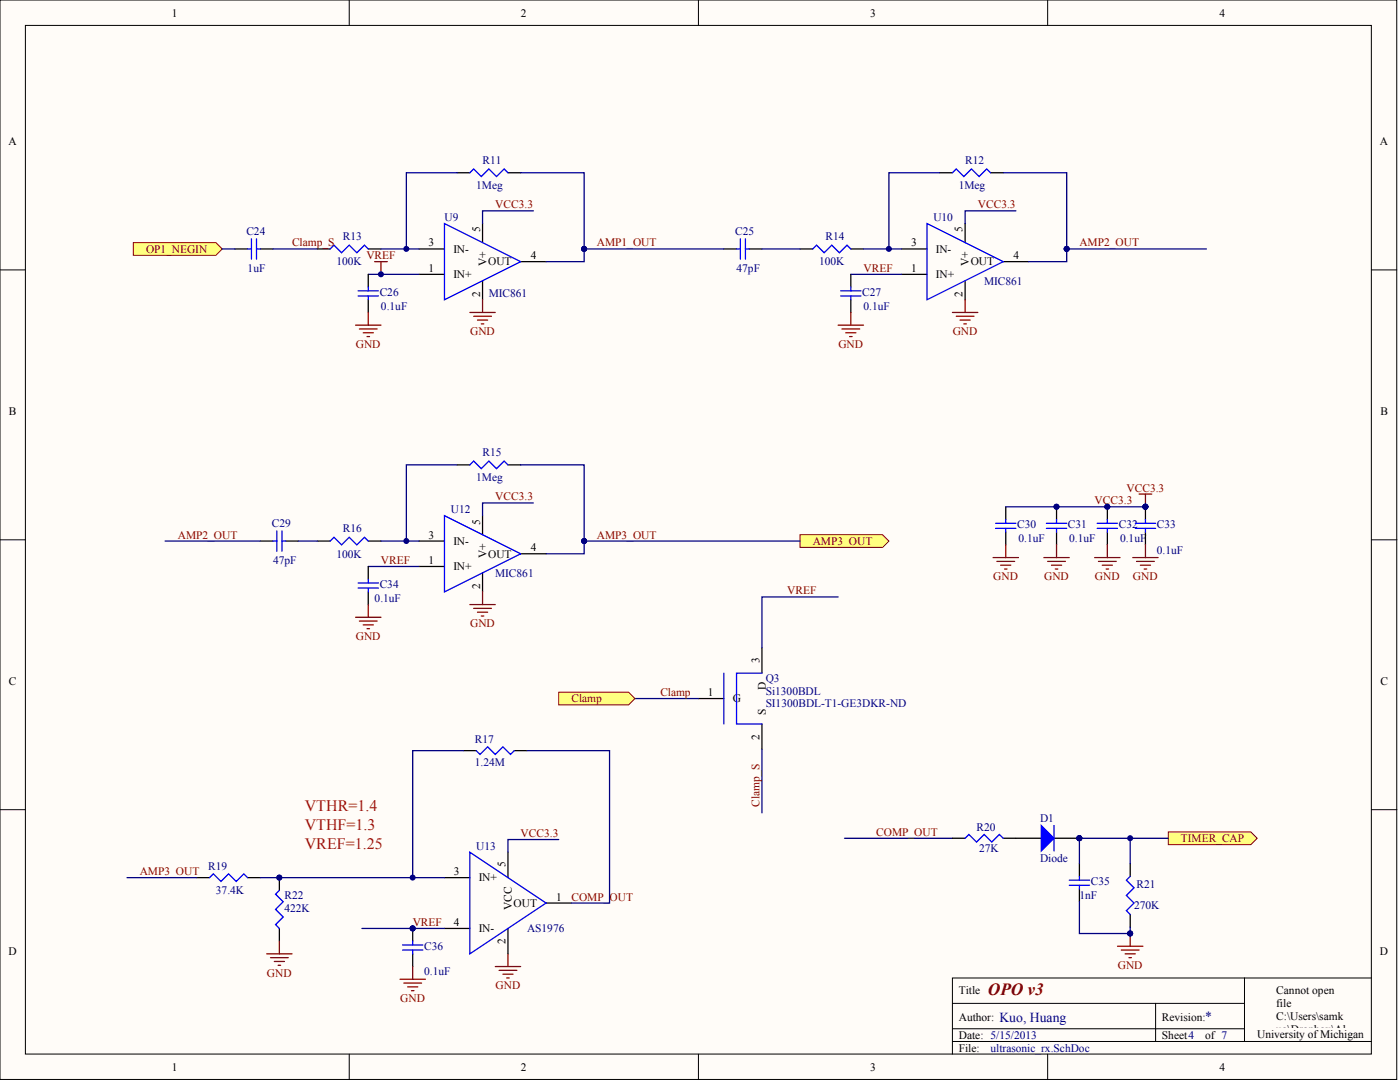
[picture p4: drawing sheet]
<svg xmlns="http://www.w3.org/2000/svg" width="465mm" height="360mm" viewBox="0 0 465 360" stroke-linecap="round" stroke-linejoin="round" font-family="sans-serif">
<defs><g id="words">
<text font-size="5.7" fill="#800000" x="328.1" y="330.2">OPO v3</text>
<g font-size="5.3" fill="#f00">
<text x="101.2" y="269.1">VTHR=1.4</text>
<text x="101.2" y="275.5">VTHF=1.3</text>
<text x="101.2" y="281.8">VREF=1.25</text>
</g>
<g font-size="4.6" fill="#000080">
<text x="331.9" y="339.3">Kuo, Huang</text>
<text x="400.2" y="338.9">*</text>
</g>
<g font-size="3.8">
<text x="57" y="5.5">1</text>
<text x="173" y="5.5">2</text>
<text x="289" y="5.5">3</text>
<text x="405" y="5.5">4</text>
<text x="2.8" y="48.2">A</text>
<text x="458.3" y="48.2">A</text>
<text x="159.4" y="77.2" transform="rotate(-90 159.4 77.2)">5</text>
<text x="319.7" y="77.2" transform="rotate(-90 319.7 77.2)">5</text>
<text x="142.3" y="81.8">3</text>
<text x="150.6" y="83.9">IN-</text>
<text x="302.6" y="81.8">3</text>
<text x="310.8" y="83.9">IN-</text>
<text x="161.5" y="88.4" transform="rotate(-90 161.5 88.4)">V+</text>
<text x="162.1" y="88.1">OUT</text>
<text x="176.3" y="86">4</text>
<text x="321.8" y="88.4" transform="rotate(-90 321.8 88.4)">V+</text>
<text x="322.4" y="88.1">OUT</text>
<text x="336.6" y="86">4</text>
<text x="142.3" y="90.2">1</text>
<text x="150.6" y="92.3">IN+</text>
<text x="302.6" y="90.2">1</text>
<text x="310.8" y="92.3">IN+</text>
<text x="159.4" y="98.5" transform="rotate(-90 159.4 98.5)">2</text>
<text x="319.7" y="98.5" transform="rotate(-90 319.7 98.5)">2</text>
<text x="3" y="137.8">B</text>
<text x="458.4" y="137.8">B</text>
<text x="142.3" y="178.8">3</text>
<text x="159.4" y="174.1" transform="rotate(-90 159.4 174.1)">5</text>
<text x="150.6" y="180.9">IN-</text>
<text x="161.5" y="185.4" transform="rotate(-90 161.5 185.4)">V+</text>
<text x="162.1" y="185.1">OUT</text>
<text x="176.3" y="183">4</text>
<text x="142.3" y="187.2">1</text>
<text x="150.6" y="189.3">IN+</text>
<text x="159.4" y="195.4" transform="rotate(-90 159.4 195.4)">2</text>
<text x="252.2" y="220.1" transform="rotate(-90 252.2 220.1)">3</text>
<text x="3" y="227.4">C</text>
<text x="458.4" y="227.4">C</text>
<text x="235.1" y="231.1">1</text>
<text x="243.3" y="233.2">G</text>
<text x="254.3" y="229.2" transform="rotate(-90 254.3 229.2)">D</text>
<text x="254.3" y="237.4" transform="rotate(-90 254.3 237.4)">S</text>
<text x="252.2" y="245.6" transform="rotate(-90 252.2 245.6)">2</text>
<text x="167.9" y="288" transform="rotate(-90 167.9 288)">5</text>
<text x="150.8" y="290.5">3</text>
<text x="159" y="292.6">IN+</text>
<text x="184.7" y="298.9">1</text>
<text x="170" y="302.1" transform="rotate(-90 170 302.1)">VCC</text>
<text x="170.6" y="301">OUT</text>
<text x="150.8" y="307.4">4</text>
<text x="159" y="309.5">IN-</text>
<text x="2.8" y="317">D</text>
<text x="167.9" y="313.5" transform="rotate(-90 167.9 313.5)">2</text>
<text x="458.3" y="317">D</text>
<text x="318.4" y="330.1">Title</text>
<text x="423.9" y="330.1">Cannot open</text>
<text x="423.9" y="334.4">file</text>
<text x="318.4" y="339">Author:</text>
<text x="385.9" y="339">Revision:</text>
<text x="423.9" y="338.6">C:\Users\samk</text>
<text x="318.4" y="344.9">Date: 5/15/2013</text>
<text x="385.9" y="344.9">Sheet4</text>
<text x="400.2" y="344.9">of 7</text>
<text x="417.5" y="344.5">University ofMichigan</text>
<text x="423.9" y="342.8">uo\Dropbox\Al</text>
<text x="423.9" y="347">tium_YeSheng</text>
<text x="318.4" y="349.1">File:</text>
<text x="423.9" y="351.2">\Sch</text>
<text x="57" y="355.4">1</text>
<text x="173" y="355.4">2</text>
<text x="289" y="355.4">3</text>
<text x="405" y="355.4">4</text>
<text x="423.9" y="359.7">h_logo.tif</text>
</g>
<g font-size="3.8" fill="#000080">
<text x="160.3" y="54.4">R11</text>
<text x="320.5" y="54.4">R12</text>
<text x="158.2" y="62.8">1Meg</text>
<text x="318.4" y="62.8">1Meg</text>
<text x="147.6" y="73.4">U9</text>
<text x="310" y="73.4">U10</text>
<text x="81.8" y="78">C24</text>
<text x="113.9" y="79.7">R13</text>
<text x="244.2" y="78">C25</text>
<text x="274.1" y="79.7">R14</text>
<text x="111.8" y="88.1">100K</text>
<text x="272" y="88.1">100K</text>
<text x="82.2" y="90.2">1uF</text>
<text x="244.6" y="90.2">47pF</text>
<text x="326.9" y="94.5">MIC861</text>
<text x="126.1" y="98.2">C26</text>
<text x="162.4" y="98.7">MIC861</text>
<text x="286.4" y="98.2">C27</text>
<text x="126.5" y="102.9">0.1uF</text>
<text x="286.8" y="102.9">0.1uF</text>
<text x="160.3" y="151.4">R15</text>
<text x="158.2" y="159.8">1Meg</text>
<text x="149.7" y="170.3">U12</text>
<text x="90.3" y="175">C29</text>
<text x="113.9" y="176.7">R16</text>
<text x="337.8" y="175.4">C30</text>
<text x="354.7" y="175.4">C31</text>
<text x="371.6" y="175.4">C32</text>
<text x="384.2" y="175.4">C33</text>
<text x="111.8" y="185.1">100K</text>
<text x="338.2" y="180">0.1uF</text>
<text x="355.1" y="180">0.1uF</text>
<text x="372" y="180">0.1uF</text>
<text x="384.2" y="183.8">0.1uF</text>
<text x="90.7" y="187.2">47pF</text>
<text x="164.5" y="191.4">MIC861</text>
<text x="126.1" y="195.2">C34</text>
<text x="124.4" y="199.9">0.1uF</text>
<text x="254.3" y="226.4">Q3</text>
<text x="254.3" y="230.6">Si1300BDL</text>
<text x="254.3" y="234.9">SI1300BDL-T1-GE3DKR-ND</text>
<text x="157.7" y="246.7">R17</text>
<text x="157.7" y="254.2">1.24M</text>
<text x="324.3" y="275.8">R20</text>
<text x="345.4" y="272.8">D1</text>
<text x="158.2" y="282.1">U13</text>
<text x="325.2" y="282.9">27K</text>
<text x="345.4" y="286.3">Diode</text>
<text x="69.2" y="288.8">R19</text>
<text x="362.3" y="293.9">C35</text>
<text x="71.7" y="296.8">37.4K</text>
<text x="94.5" y="298.5">R22</text>
<text x="358.5" y="298.5">1nF</text>
<text x="377.5" y="294.7">R21</text>
<text x="94.5" y="302.7">422K</text>
<text x="376.6" y="301.9">270K</text>
<text x="175" y="309.5">AS1976</text>
<text x="140.9" y="315.4">C36</text>
<text x="140.9" y="323.8">0.1uF</text>
<text x="329" y="349.1">ultrasonic_rx.SchDoc</text>
</g>
<g font-size="3.8" fill="#800000">
<text x="164.5" y="69.2">VCC3.3</text>
<text x="324.7" y="69.2">VCC3.3</text>
<text x="48.5" y="83.9">OP1_NEGIN</text>
<text x="97" y="81.8">Clamp_S</text>
<text x="198.2" y="81.8">AMP1_OUT</text>
<text x="358.5" y="81.8">AMP2_OUT</text>
<text x="121.7" y="86">VREF</text>
<text x="286.8" y="90.2">VREF</text>
<text x="156.1" y="111.3">GND</text>
<text x="316.4" y="111.3">GND</text>
<text x="118.2" y="115.5">GND</text>
<text x="278.4" y="115.5">GND</text>
<text x="164.5" y="166.1">VCC3.3</text>
<text x="363.5" y="167.4">VCC3.3</text>
<text x="374.1" y="163.2">VCC3.3</text>
<text x="59" y="178.8">AMP2_OUT</text>
<text x="198.2" y="178.8">AMP3_OUT</text>
<text x="269.9" y="180.9">AMP3_OUT</text>
<text x="126.5" y="187.2">VREF</text>
<text x="261.5" y="197.3">VREF</text>
<text x="329.9" y="192.7">GND</text>
<text x="346.8" y="192.7">GND</text>
<text x="363.6" y="192.7">GND</text>
<text x="376.3" y="192.7">GND</text>
<text x="156.1" y="208.3">GND</text>
<text x="118.2" y="212.5">GND</text>
<text x="189.8" y="233.2">Clamp</text>
<text x="219.3" y="231.1">Clamp</text>
<text x="252.2" y="267.7" transform="rotate(-90 252.2 267.7)">Clamp_S</text>
<text x="172.9" y="277.9">VCC3.3</text>
<text x="291" y="277.4">COMP_OUT</text>
<text x="392.2" y="279.5">TIMER_CAP</text>
<text x="46.4" y="290.5">AMP3_OUT</text>
<text x="189.8" y="298.9">COMP_OUT</text>
<text x="137.1" y="307.4">VREF</text>
<text x="371.2" y="321.7">GND</text>
<text x="88.7" y="324.2">GND</text>
<text x="164.6" y="328.5">GND</text>
<text x="132.9" y="332.7">GND</text>
</g>
</g></defs>
<g fill="#fffcf8" stroke="#000" stroke-width=".33">
<path d="M0 0h463.9v358.3h-463.9z"/>
<path d="M8.4 8.4h447v341.5h-447z"/>
</g>
<g fill="none" stroke="#000" stroke-width=".33">
<path d="M116 0v8.4M232 0v8.4M347.9 0v8.4M0 89.6h8.4M455.5 89.6h8.4M0 179.2h8.4M455.5 179.2h8.4M0 268.8h8.4M455.5 268.8h8.4M316.3 333.1h97M383.8 333.1v12.6M413.3 324.7h-97v25.3"/>
<path d="M455.5 324.7h-42.2v21M116 350v8.4M232 350v8.4M316.3 345.7h139.2M316.3 341.5h97M347.9 350v8.4"/>
</g>
<g fill="none" stroke="#000" stroke-width=".42">
<path d="M151.8 57.3h4.2M168.7 57.3h4.2M312.1 57.3h4.2M329 57.3h4.2M160.3 74.2v6.3M320.5 74.2v6.3M78 82.6h4.2M86.5 82.6h4.2M105.4 82.6h4.3M122.3 82.6h4.2M122.3 91.1v4.2M122.3 99.5v4.2"/>
<path d="M139.2 91.1h8.4M139.2 82.6h8.4M160.3 93.2v6.3M172.9 86.9h8.5M265.7 82.6h4.2M282.6 82.6h4.2M282.6 91.1v4.2M282.6 99.5v4.2M299.4 91.1h8.5M299.4 82.6h8.5M320.5 93.2v6.3M333.2 86.9h8.4"/>
<path d="M151.8 154.3h4.2M168.7 154.3h4.2M105.4 179.6h4.3M122.3 179.6h4.2M139.2 179.6h8.4M160.3 171.2v6.3M334 168.2v4.3M334 176.7v4.2M350.9 168.2v4.3M350.9 176.7v4.2M367.8 168.2v4.3M367.8 176.7v4.2"/>
<path d="M380.4 168.2v4.3M380.4 176.7v4.2M122.3 188.1v4.2M122.3 196.5v4.2M139.2 188.1h8.4M160.3 190.2v6.3M172.9 183.8h8.5M316.3 278.3h4.2M333.2 278.3h4.2M147.6 291.4h8.4M168.7 282.9v8.5M181.4 299.8h8.4"/>
<path d="M137.1 308.2v4.2M137.1 316.6v4.3M147.6 308.2h8.4M168.7 308.2v8.4"/>
</g>
<g fill="none" stroke="#00f" stroke-width=".42">
<path d="M156 57.3l1.3-1.2 2.5 2.5 2.6-2.5 2.5 2.5 2.5-2.5 1.3 1.2M316.3 57.3l1.3-1.2 2.5 2.5 2.5-2.5 2.6 2.5 2.5-2.5 1.3 1.2M83.5 79.3v6.7M85.2 79.3v6.7M147.6 74.2l25.3 12.7-25.3 12.6zM307.9 74.2l25.3 12.7-25.3 12.6zM82.2 82.6h1.3M85.2 82.6h1.3M109.7 82.6l1.2-1.2 2.6 2.5 2.5-2.5 2.5 2.5 2.5-2.5 1.3 1.2M118.9 96.6h6.8M118.9 98.2h6.8M122.3 95.3v1.3"/>
<path d="M122.3 98.2v1.3M269.9 82.6l1.3-1.2 2.5 2.5 2.5-2.5 2.6 2.5 2.5-2.5 1.3 1.2M279.2 96.6h6.7M279.2 98.2h6.7M282.6 95.3v1.3M282.6 98.2v1.3M156 154.3l1.3-1.2 2.5 2.5 2.6-2.5 2.5 2.5 2.5-2.5 1.3 1.2M109.7 179.6l1.2-1.2 2.6 2.5 2.5-2.5 2.5 2.5 2.5-2.5 1.3 1.2M147.6 171.2l25.3 12.6-25.3 12.7zM330.7 173.7h6.7M330.7 175.4h6.7M334 172.5v1.2"/>
<path d="M334 175.4v1.3M347.5 173.7h6.8M347.5 175.4h6.8M350.9 172.5v1.2M350.9 175.4v1.3M364.4 173.7h6.7M364.4 175.4h6.7M367.8 172.5v1.2M367.8 175.4v1.3M377 173.7h6.8M377 175.4h6.8M380.4 172.5v1.2"/>
<path d="M380.4 175.4v1.3M118.9 193.5h6.8M118.9 195.2h6.8M122.3 192.3v1.2M122.3 195.2v1.3M320.5 278.3l1.3-1.3 2.5 2.5 2.6-2.5 2.5 2.5 2.5-2.5 1.3 1.3M156 282.9l25.4 16.9-25.4 16.8zM133.7 313.7h6.7M133.7 315.4h6.7M137.1 312.4v1.3M137.1 315.4v1.2"/>
</g>
<path d="M122.3 91.1h16.9M126.5 82.6h12.7M282.6 91.1h16.8M286.8 82.6h12.6M354.3 82.6h46.4M126.5 179.6h12.7M122.3 188.1h16.9M280.5 278.3h35.8" fill="none" stroke="#000080" stroke-width=".42"/>
<g fill="none" stroke="#800000" stroke-width=".42">
<path d="M124.4 86.9h4.2M126.5 86.9v4.2M160.3 99.5v4.2M320.5 99.5v4.2M118.1 107.9h8.4M119.4 109.2h5.9M120.6 110.5h3.4M121.9 111.7h.8M122.3 103.7v4.2M156 103.7h8.5M157.3 105h5.9M158.6 106.3h3.4"/>
<path d="M159.8 107.5h.9M278.4 107.9h8.4M279.6 109.2h5.9M280.9 110.5h3.4M282.2 111.7h.8M282.6 103.7v4.2M316.3 103.7h8.4M317.6 105h5.9M318.8 106.3h3.4M320.1 107.5h.9M378.3 164h4.2M380.4 164v4.2"/>
<path d="M160.3 196.5v4.2M329.8 185.1h8.4M331.1 186.4h5.9M332.3 187.6h3.4M333.6 188.9h.8M334 180.9v4.2M346.7 185.1h8.4M347.9 186.4h5.9M349.2 187.6h3.4M350.5 188.9h.8M350.9 180.9v4.2M363.5 185.1h8.5"/>
<path d="M364.8 186.4h5.9M366.1 187.6h3.4M367.3 188.9h.9M367.8 180.9v4.2M376.2 185.1h8.4M377.5 186.4h5.9M378.7 187.6h3.4M380 188.9h.8M380.4 180.9v4.2M118.1 204.9h8.4M119.4 206.2h5.9M120.6 207.4h3.4"/>
<path d="M121.9 208.7h.8M122.3 200.7v4.2M156 200.7h8.5M157.3 202h5.9M158.6 203.2h3.4M159.8 204.5h.9M168.7 316.6v4.3M132.9 325.1h8.4M134.1 326.3h5.9M135.4 327.6h3.4M136.6 328.9h.9M137.1 320.9v4.2"/>
<path d="M164.5 320.9h8.4M165.7 322.1h6M167 323.4h3.4M168.3 324.7h.8"/>
</g>
<g fill="#000080" stroke="#000080" stroke-width=".33">
<circle cx="126.5" cy="91.1" r=".82"/>
<circle cx="380.4" cy="168.2" r=".82"/>
<circle cx="350.9" cy="168.2" r=".82"/>
<circle cx="354.2" cy="82.6" r=".82"/>
<circle cx="367.7" cy="168.2" r=".82"/>
<circle cx="137" cy="308.2" r=".82"/>
</g>
<g fill="#ffff80" stroke="#800000" stroke-width=".33">
<path d="M388 276.2h27.4l2.1 2.1-2.1 2.1h-27.4z" fill-rule="evenodd"/>
<path d="M44.3 80.5h27.4l2.1 2.1-2.1 2.2h-27.4z" fill-rule="evenodd"/>
</g>
<path d="M153.9 249.2h4.3M170.8 249.2h4.2M92.8 291.4v4.2M358.5 286.7v4.2M358.5 295.1v4.3M375.4 286.7v4.2M92.8 308.2v4.2M375.4 303.6v4.2" fill="none" stroke="#000" stroke-width=".42"/>
<g fill="#000080" stroke="#000080" stroke-width=".33">
<circle cx="92.8" cy="291.3" r=".82"/>
<circle cx="375.3" cy="309.9" r=".82"/>
<circle cx="380.4" cy="168.2" r=".82"/>
<circle cx="134.9" cy="82.6" r=".82"/>
<circle cx="134.9" cy="179.6" r=".82"/>
<circle cx="295.2" cy="82.6" r=".82"/>
</g>
<path d="M158.2 249.2l1.2 1.3 2.6-2.6 2.5 2.6 2.5-2.6 2.5 2.6 1.3-1.3M92.8 295.6l-1.3 1.2 2.6 2.6-2.6 2.5 2.6 2.5-2.6 2.6 1.3 1.2M355.1 293.9h6.8M355.1 292.2h6.8M358.5 290.9v1.3M358.5 293.9v1.2M375.4 290.9l-1.3 1.3 2.5 2.5-2.5 2.6 2.5 2.5-2.5 2.5 1.3 1.3" fill="none" stroke="#00f" stroke-width=".42"/>
<path d="M371.1 314.1h8.5M372.4 315.4h5.9M373.7 316.6h3.3M374.9 317.9h.9M375.4 309.9v4.2" fill="none" stroke="#800000" stroke-width=".42"/>
<path d="M151.8 57.3h-16.8v25.3M312.1 57.3h-16.9v25.3M73.8 82.6h4.2M151.8 154.3h-16.8v25.3M334 168.2h46.4" fill="none" stroke="#000080" stroke-width=".42"/>
<path d="M265.7 177.5h27.4l2.1 2.1-2.1 2.1h-27.4z" fill-rule="evenodd" fill="#ffff80" stroke="#800000" stroke-width=".33"/>
<path d="M88.6 316.6h8.4M89.8 317.9h5.9M91.1 319.2h3.4M92.8 312.4v4.2M92.4 320.4h.8" fill="none" stroke="#800000" stroke-width=".42"/>
<path d="M240.4 82.6h4.2M248.8 82.6h4.2M86.5 179.6h4.2M94.9 179.6h4.2M253 215v8.5M232 231.9h8.4M253 240.3v8.5M337.4 278.3h8.4M350.1 278.3h8.4M65.4 291.4h4.2M82.2 291.4h4.3" fill="none" stroke="#000" stroke-width=".42"/>
<g fill="#000080" stroke="#000080" stroke-width=".33">
<circle cx="358.5" cy="278.3" r=".82"/>
<circle cx="375.3" cy="278.3" r=".82"/>
<circle cx="137" cy="291.3" r=".82"/>
<circle cx="194" cy="82.6" r=".82"/>
<circle cx="354.2" cy="82.6" r=".82"/>
<circle cx="194" cy="179.6" r=".82"/>
<circle cx="375.3" cy="309.9" r=".82"/>
</g>
<path d="M345.8 274.1l4.3 4.2-4.3 4.2z" fill="#00f" stroke="#00f" stroke-width=".42"/>
<path d="M245.9 79.3v6.7M247.6 79.3v6.7M244.6 82.6h1.3M247.6 82.6h1.2M90.7 179.6h1.2M91.9 176.2v6.8M93.6 176.2v6.8M93.6 179.6h1.3M240.4 223.5v16.8M253 223.5h-8.4v16.8h8.4M350.1 274.1v8.4M69.6 291.4l1.3-1.3 2.5 2.5 2.5-2.5 2.5 2.5 2.6-2.5 1.2 1.3" fill="none" stroke="#00f" stroke-width=".42"/>
<g fill="none" stroke="#000080" stroke-width=".42">
<path d="M172.9 57.3h21.1v25.3M333.2 57.3h21.1v29.6h-12.7M177.1 70h-16.8v4.2M337.4 70h-16.9v4.2M90.7 82.6h14.7M194 82.6v4.3h-12.6M194 82.6h46.4M253 82.6h12.7M172.9 154.3h21.1v25.3M54.8 179.6h31.7M99.1 179.6h6.3M177.1 167h-16.8v4.2"/>
<path d="M194 179.6v4.2h-12.6M194 179.6h71.7M278.4 198.2h-25.4v16.8M210.9 231.9h21.1M153.9 249.2h-16.8v42.2M175 249.2h27.4v50.6h-12.6M253 248.8v21M185.6 278.7h-16.9v4.2M375.4 278.3v8.4M388 278.3h-29.5v8.4M42.2 291.4h23.2M86.5 291.4h61.1"/>
<path d="M358.5 299.4v10.5h16.9v-2.1M120.2 308.2h27.4"/>
</g>
<path d="M185.6 229.8h23.2l2.1 2.1-2.1 2.1h-23.2z" fill-rule="evenodd" fill="#ffff80" stroke="#800000" stroke-width=".33"/>
<use href="#words"/>
</svg>
